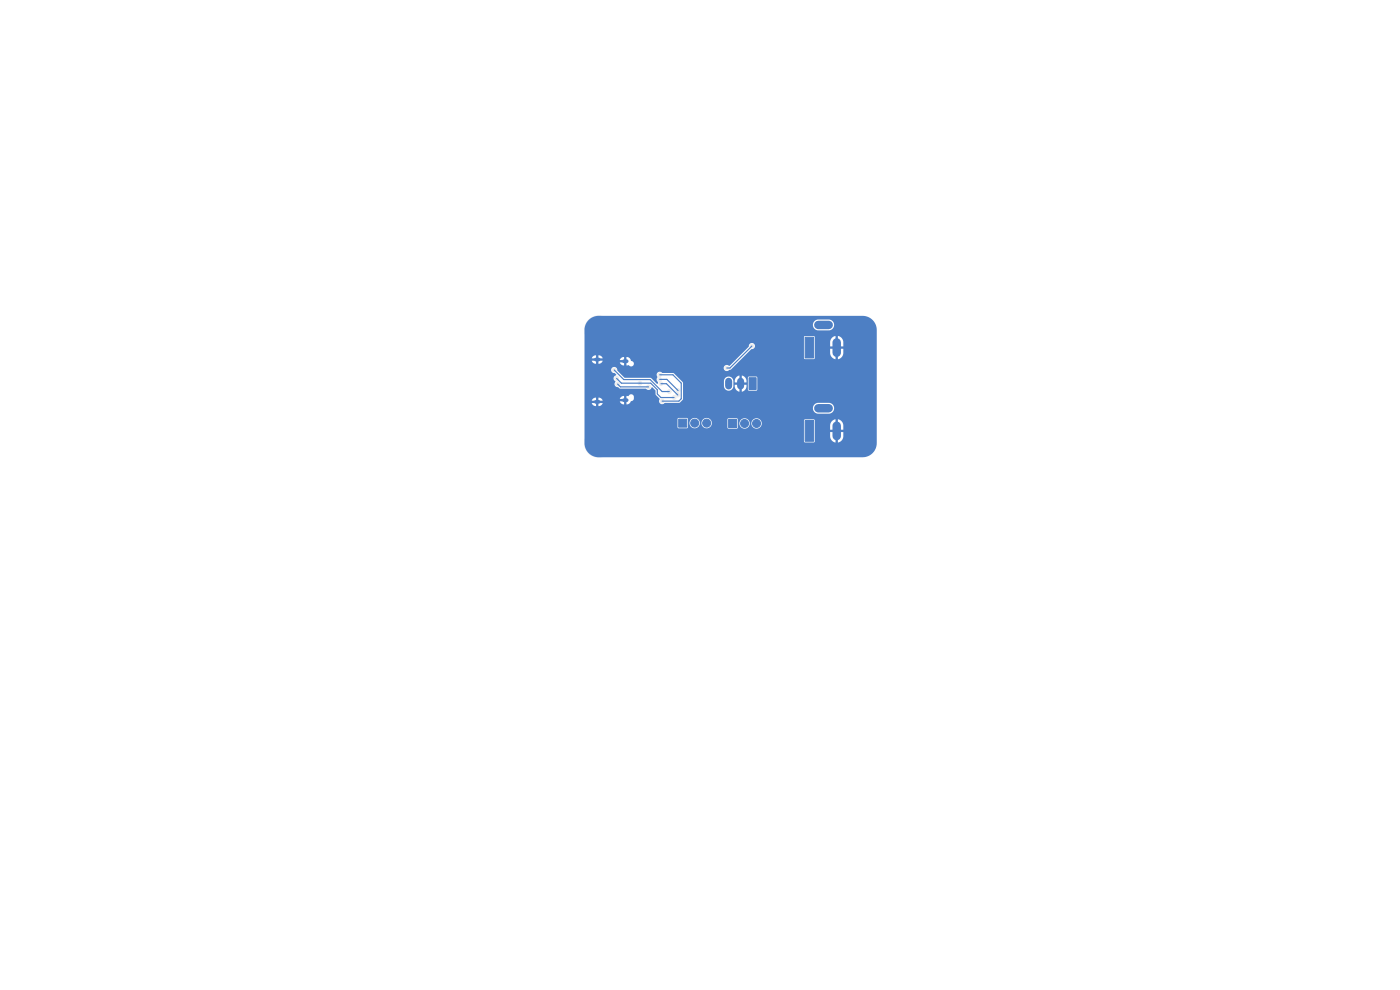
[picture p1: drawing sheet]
<svg xmlns="http://www.w3.org/2000/svg" width="297mm" height="210mm" viewBox="0 0 297 210" stroke-linecap="round" stroke-linejoin="round" font-family="sans-serif">
<path d="M126.4 76.3h.6M132.3 76.6h.6M126.4 85.2h.6M132.3 84.9h.6" fill="none" stroke="#4d7fc4" stroke-width=".8"/>
<g fill="#4d7fc4" stroke="#4d7fc4" stroke-width=".21">
<path d="M170.8 71.5h1.8v4.4h-1.8z"/>
<path d="M158.9 80.1h1.5v2.5h-1.5z"/>
<path d="M170.8 89.2h1.8v4.4h-1.8z"/>
<path d="M144 88.9h1.7v1.7h-1.7z"/>
<path d="M154.6 89h1.7v1.7h-1.7z"/>
<circle cx="147.4" cy="89.8" r=".85"/>
<circle cx="149.9" cy="89.8" r=".85"/>
<circle cx="158" cy="89.8" r=".85"/>
<circle cx="160.5" cy="89.8" r=".85"/>
</g>
<path d="M173.6 68.9h2.2M177.5 72.6v2.2M173.6 86.6h2.2M177.5 90.3v2.2" fill="none" stroke="#4d7fc4" stroke-width="1.8"/>
<path d="M154.6 80.9v1M157.1 80.9v1" fill="none" stroke="#4d7fc4" stroke-width="1.5"/>
<g fill="#ececec" stroke="#ececec" stroke-width=".21">
<circle cx="150" cy="81" r=".4"/>
<circle cx="139.6" cy="77.9" r=".4"/>
<circle cx="145" cy="87" r=".4"/>
<circle cx="152" cy="73" r=".4"/>
<circle cx="145" cy="74" r=".4"/>
<circle cx="156" cy="73" r=".4"/>
<circle cx="127" cy="70" r="3"/>
<circle cx="144" cy="74" r=".4"/>
<circle cx="154" cy="73" r=".4"/>
<circle cx="139" cy="80" r=".4"/>
<circle cx="163" cy="79" r=".4"/>
<circle cx="150" cy="80" r=".4"/>
<circle cx="180" cy="82.5" r="3"/>
<circle cx="148" cy="80" r=".4"/>
<circle cx="127" cy="94" r="3"/>
<circle cx="147" cy="80" r=".4"/>
<circle cx="164" cy="72" r=".4"/>
<circle cx="163" cy="88" r=".4"/>
<circle cx="155" cy="73" r=".4"/>
<circle cx="154" cy="87" r=".4"/>
<circle cx="165" cy="72" r=".4"/>
<circle cx="163" cy="89" r=".4"/>
<circle cx="146" cy="78" r=".4"/>
<circle cx="141" cy="72" r=".4"/>
<circle cx="153" cy="73" r=".4"/>
<circle cx="146" cy="80" r=".4"/>
<circle cx="130.8" cy="80.3" r=".4"/>
<circle cx="143" cy="84.3" r=".4"/>
<circle cx="135.8" cy="81.3" r=".4"/>
<circle cx="142" cy="83.1" r=".4"/>
<circle cx="130.3" cy="78.5" r=".4"/>
<circle cx="137.6" cy="82.1" r=".4"/>
<circle cx="131" cy="81.5" r=".4"/>
<circle cx="143.9" cy="82.9" r=".4"/>
<circle cx="139.9" cy="80.5" r=".4"/>
<circle cx="140.2" cy="81.4" r=".4"/>
<circle cx="143.8" cy="83.8" r=".4"/>
<circle cx="154.2" cy="78.1" r=".4"/>
<circle cx="159.5" cy="73.4" r=".4"/>
<circle cx="140.5" cy="85.1" r=".4"/>
<circle cx="140" cy="79.5" r=".4"/>
</g>
<path d="M130.3 78.5l2 2h5.6l2.6 2.6h1.5M140 79.5h2.7l1.8 1.8v3.3l-.5 .5h-3.5M159.5 73.4l-4.6 4.7h-.7M130.8 80.3l1 1h6.3l1.3 1.4v.9l.8 .7h2.8M131 81.5l.6 .6h6M139.9 80.5h1.6l2.4 2.4M140.2 81.4h1.2l2.4 2.4" fill="none" stroke="#4d7fc4" stroke-width=".25"/>
<path d="M124.9 67.8l1-.6 1.1-.2h56l1.3 .3 1.1 .9 .4 .7 .2 .8v24.3l-.1 .8-.3 .7-.5 .7-.8 .5-1.3 .3h-56l-1.3-.3-.9-.6-.6-1-.2-1.1v-.4h46.6l.2 .3h1.8l.3-.3v-1h3.2a1.39 1.39 0 0 0 1.2 1.3v-1.1h.5v1.1a1.39 1.39 0 0 0 1.1-1.3v-.9h-1v-.5h1v-1.1a1.4 1.4 0 0 0-1.1-1.2v1.1h-.5v-1.1a1.39 1.39 0 0 0-1.2 1.3v1h1v.5h-1v.9h-3.2l-.1-3.5-.2-.1h-1.9l-.1 .2v4.4h-46.6v-3h19.7l.3 .3h1.7l.2-.2v-.9h.4v.2a1.11 1.11 0 0 0 1.2 .9 1.11 1.11 0 0 0 1-1.1h.3v.2a1.1 1.1 0 0 0 1.7 .7h3.8l.2 .2h1.8l.2-.1v-1h.4a1.11 1.11 0 0 0 1.1 1.1 1.11 1.11 0 0 0 1.1-1.1h.3v.2a1.11 1.11 0 0 0 1.8 .7 1.11 1.11 0 0 0-.2-1.9 1.11 1.11 0 0 0-1.6 1h-.3l-.1-.2a1.11 1.11 0 0 0-1.1-.9 1.11 1.11 0 0 0-1 1.1h-.4v-.8l-.1-.3h-1.9l-.2 .3v1.7h-3.8a1.1 1.1 0 0 0 0-1.9 1.1 1.1 0 0 0-1.7 1h-.3v-.2a1.11 1.11 0 0 0-1.2-.9 1.11 1.11 0 0 0-1 1.1h-.4v-.9l-.1-.2h-1.8l-.3 .2v1.7h-19.7v-3.9h48.5a1.15 1.15 0 0 0 1.1 1.1l2.4-.1a1.15 1.15 0 0 0 1-1.2 1.15 1.15 0 0 0-1.1-1h-2.5a1.15 1.15 0 0 0-.9 1.2h-48.5v-1.2h1.5l.4 .5 .5 .1v-.6h.5v.6a.89 .89 0 0 0 1-.6h-.9l.2-.2v-.2h4.3a.89 .89 0 0 0 .9 .7v-.7h.5l.1 .7 .5-.2 .3-.5a.73 .73 0 0 0 .7-1 .69 .69 0 0 0-1.3-.1h-.3v.6h-.5v-.6a.89 .89 0 0 0-.9 .6h.8l-.2 .3 .2 .2h-5.1l-.2-.1h.9l-.2-.4-.8-.3v.7h-.5v-.7a.89 .89 0 0 0-.9 .7h.9l-.3 .2 .3 .3h-2.4v-7h5.6l.1 .1a.78 .78 0 0 0 .8 .6l.2 .3a.8 .8 0 0 0-.5 .7 .8 .8 0 0 0 .4 .8 .71 .71 0 0 0-.2 .8 .71 .71 0 0 0 .8 .4l.4 .2h5.4a.77 .77 0 0 0 1.3-.3l.7 .7 .1 .9 .8 .9a.72 .72 0 0 0 .1 1 .72 .72 0 0 0 1.1-.1l3.2-.1 .6-.8v-2.7h8.7a1 1 0 0 0 1 1 1 1 0 0 0 1-1h.3l.3 .8 .7 .4v-1.3h.5v1.3l.7-.4h.6l.2 .2 1.7-.1v-2.9h-1.9v2.8h-.6l.2-.5 .1-.6h-.8v-.5h.8v-.3a1.24 1.24 0 0 0-1-1.1v1.2h-.5l-.1-1.2a1.29 1.29 0 0 0-.9 1.4h.8v.5h-.8v.3h-.3v-1.1a1 1 0 0 0-1-.9 1 1 0 0 0-1 .9v1.1h-8.7l-.1-.8-1.9-1.9-2.4-.1a.7 .7 0 0 0-1 0 .7 .7 0 0 0-.1 1 .84 .84 0 0 0 .2 1.1l-.1 .2h-.2l-1.3-1.3h-5.5l-1.5-1.5-.2-.5h22.7v.1a.91 .91 0 0 0 1.4 .2l2.6-2.4h13.1l.2 .2h1.8l.3-.2v-1.1h3.2v.2a1.4 1.4 0 0 0 1.2 1.1v-1.1h.5v1.1a1.39 1.39 0 0 0 1.1-1.2v-1h-1v-.5h1v-1.1a1.4 1.4 0 0 0-1.1-1.1v1h-.5v-1a1.39 1.39 0 0 0-1.2 1.2v1h1v.5h-1v.9h-3.2l-.1-3.5-.2-.1h-1.9l-.1 .2v4.5h-13.1l1.9-1.9a.67 .67 0 0 0 .7-.7 .67 .67 0 0 0-.7-.7 .67 .67 0 0 0-.6 .9l-4 4h-.2a.65 .65 0 0 0-.7-.1 .65 .65 0 0 0-.4 .6h-22.7a.66 .66 0 0 0-.7-.2 .66 .66 0 0 0-.5 .6h-5.6v-2h1.5l.4 .5 .5 .2v-.7h.5v.7l.8-.3h3.8a.89 .89 0 0 0 .9 .6v-.6h.5v.6h.4a.64 .64 0 0 0 1.1-.1 .64 .64 0 0 0-.6-.9 .89 .89 0 0 0-.9-.8v.7h-.5v-.7l-.6 .2-.3 .5h.8a.25 .25 0 0 0-.2 .2 .25 .25 0 0 0 .2 .3h-4.6l.2-.4h-.9l.3-.2-.3-.3h.9a.89 .89 0 0 0-1-.6v.6h-.5v-.6l-.5 .1-.4 .5h.9a.25 .25 0 0 0-.3 .3 .25 .25 0 0 0 .3 .2h-2.4v-6.5l.2-1h48.3a1.15 1.15 0 0 0 1.1 1.1h2.4a1.15 1.15 0 0 0 1-1.2 1.15 1.15 0 0 0-1.1-1.1h-2.5a1.15 1.15 0 0 0-.9 1.2h-48.3z" fill="#4d7fc4"/>
</svg>
